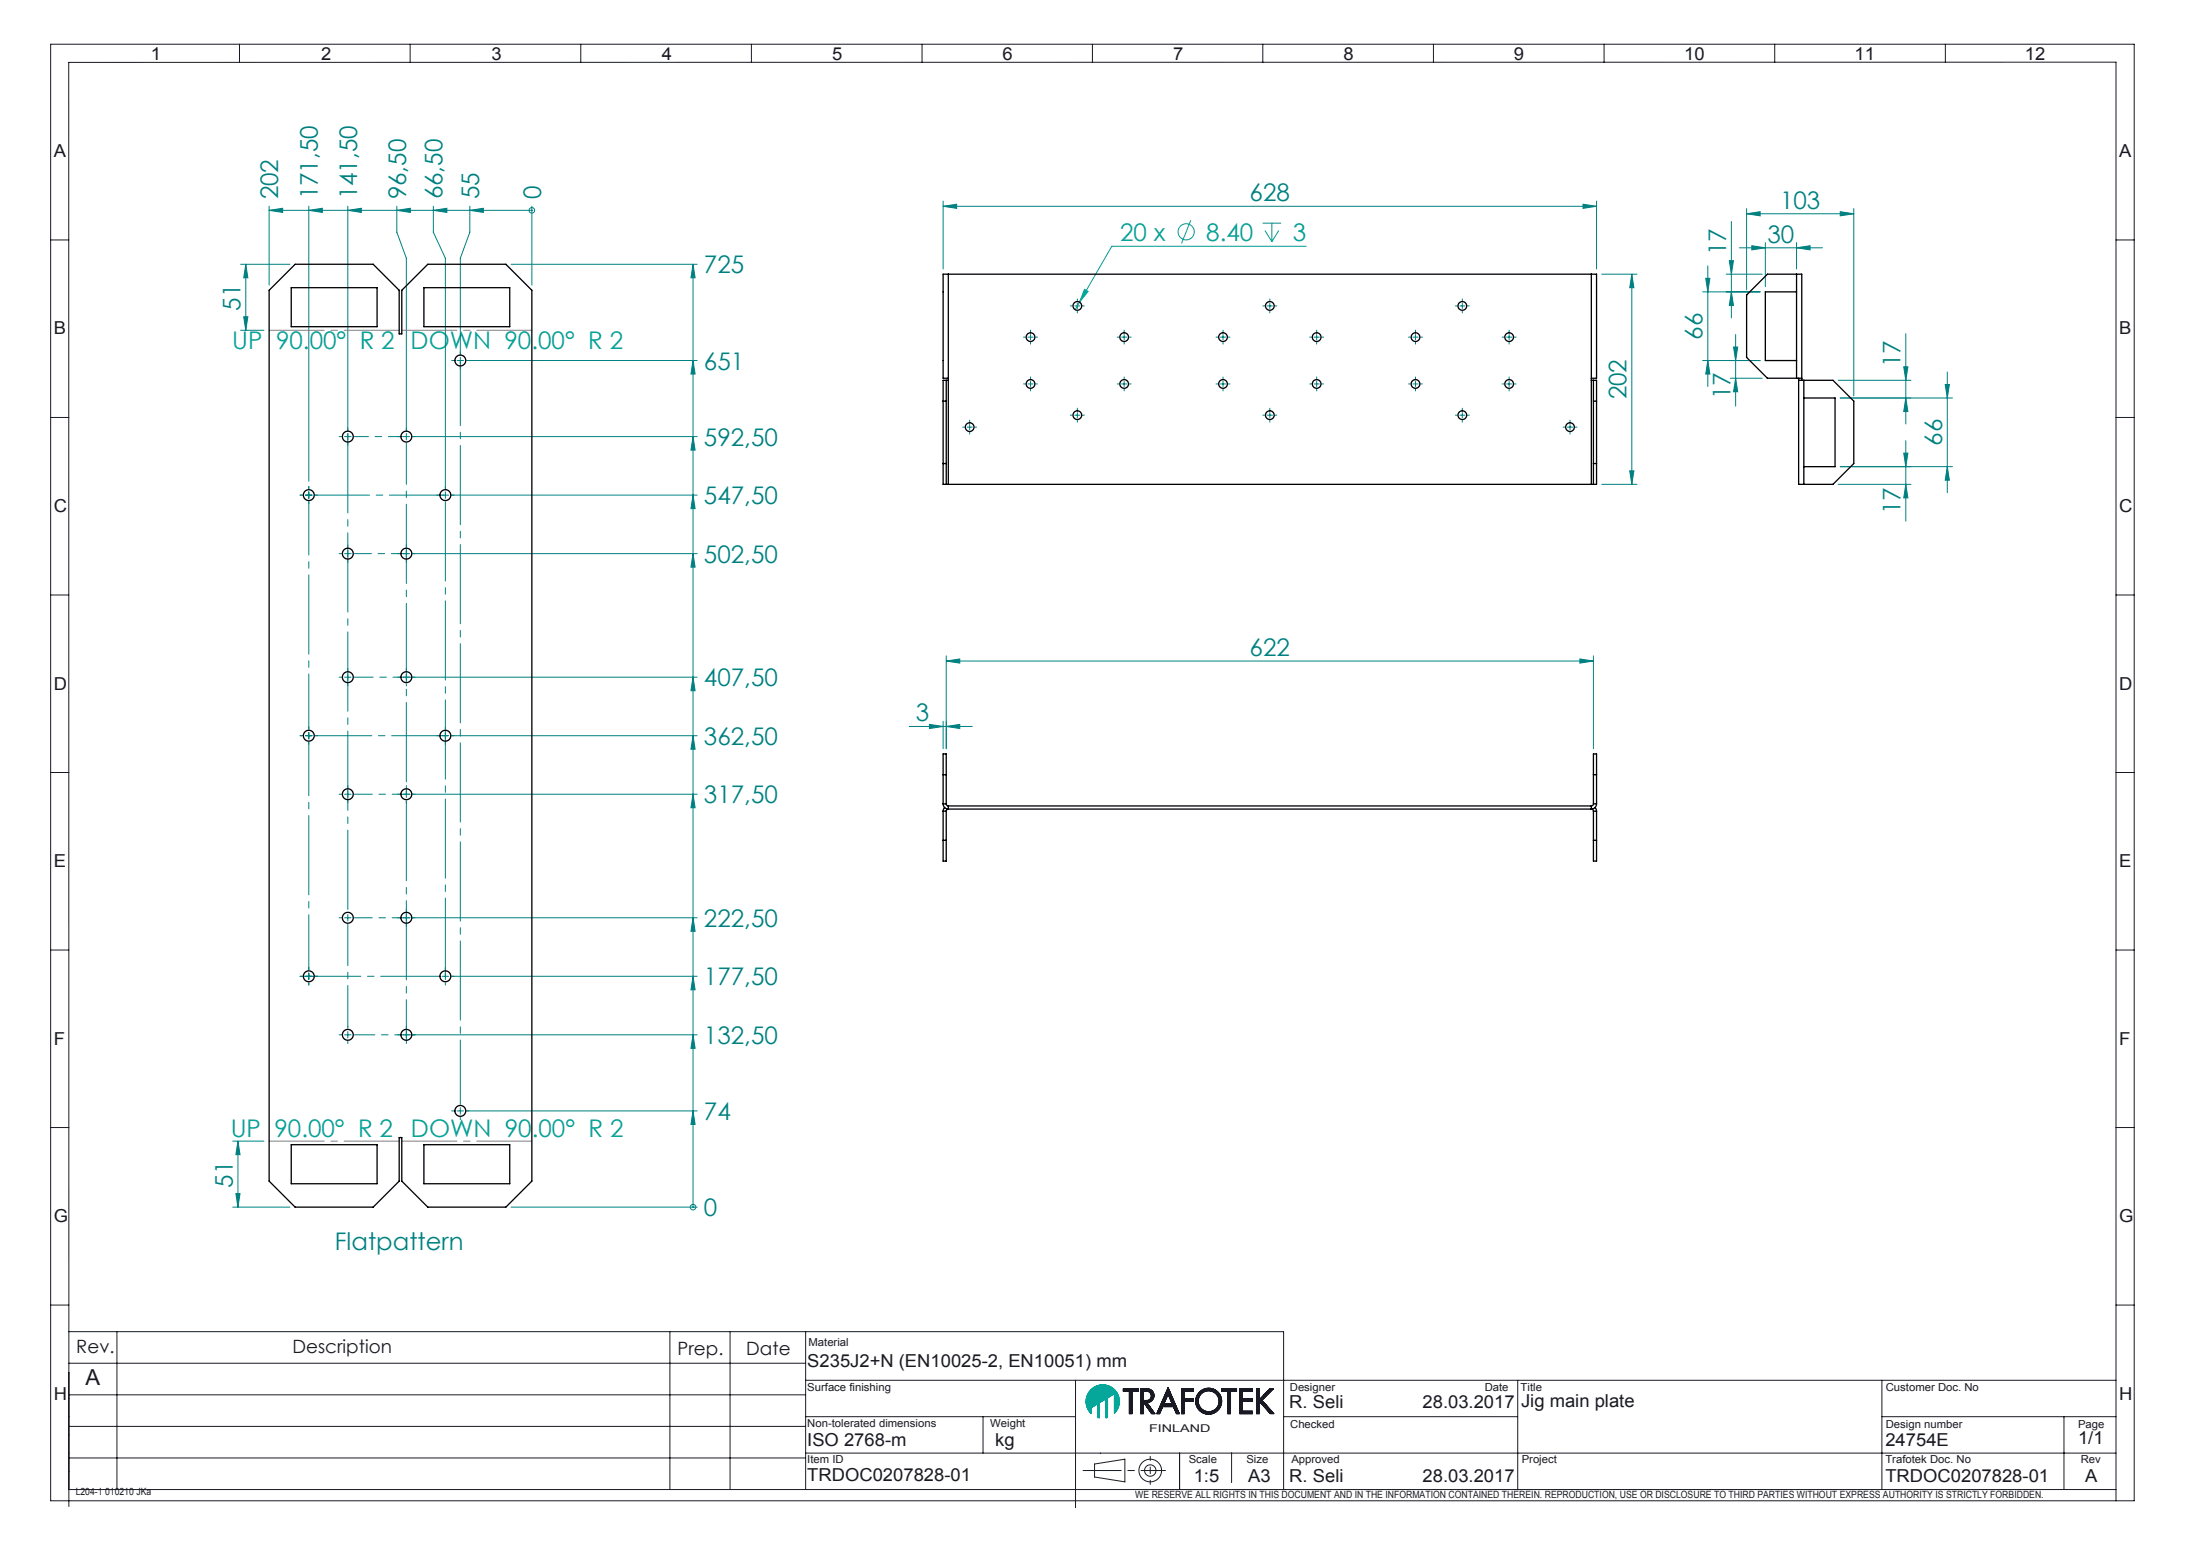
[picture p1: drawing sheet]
<svg xmlns="http://www.w3.org/2000/svg" width="420mm" height="297mm" viewBox="0 0 420 297" stroke-linecap="round" stroke-linejoin="round" font-family="sans-serif">
<defs><g id="words">
<g font-size="4.7" fill="#008080">
<text x="53.5" y="38.3" transform="rotate(-90 53.5 38.3)">202</text>
<text x="61.1" y="38.3" transform="rotate(-90 61.1 38.3)">171,50</text>
<text x="68.6" y="38.3" transform="rotate(-90 68.6 38.3)">141,50</text>
<text x="78" y="38.3" transform="rotate(-90 78 38.3)">96,50</text>
<text x="85.1" y="38.3" transform="rotate(-90 85.1 38.3)">66,50</text>
<text x="92.1" y="38.3" transform="rotate(-90 92.1 38.3)">55</text>
<text x="104" y="38.3" transform="rotate(-90 104 38.3)">0</text>
<text x="240.2" y="38.6">628</text>
<text x="342.2" y="40.1">103</text>
<text x="339.7" y="46.6">30</text>
<text x="135.3" y="52.6">725</text>
<text x="331.8" y="49" transform="rotate(-90 331.8 49)">17</text>
<text x="46.2" y="59.7" transform="rotate(-90 46.2 59.7)">51</text>
<text x="327.3" y="65.3" transform="rotate(-90 327.3 65.3)">66</text>
<text x="135.3" y="71.1">651</text>
<text x="365.3" y="70.6" transform="rotate(-90 365.3 70.6)">17</text>
<text x="312.7" y="76.8" transform="rotate(-90 312.7 76.8)">202</text>
<text x="332.6" y="76.8" transform="rotate(-90 332.6 76.8)">17</text>
<text x="135.3" y="85.7">592,50</text>
<text x="373.3" y="85.7" transform="rotate(-90 373.3 85.7)">66</text>
<text x="135.3" y="96.9">547,50</text>
<text x="365.3" y="98.9" transform="rotate(-90 365.3 98.9)">17</text>
<text x="135.3" y="108.2">502,50</text>
<text x="135.3" y="131.9">407,50</text>
<text x="240.2" y="126.1">622</text>
<text x="135.3" y="143.2">362,50</text>
<text x="176.1" y="138.6">3</text>
<text x="135.3" y="154.4">317,50</text>
<text x="135.3" y="178.2">222,50</text>
<text x="135.3" y="189.4">177,50</text>
<text x="135.3" y="200.7">132,50</text>
<text x="135.3" y="215.3">74</text>
<text x="44.7" y="228.3" transform="rotate(-90 44.7 228.3)">51</text>
<text x="135.3" y="233.8">0</text>
<text x="64.4" y="240.3">Flatpattern</text>
</g>
<g font-size="4.7" fill="#00a599">
<text x="215.3" y="46.3">20 x</text>
<text x="231.9" y="46.3">8.40</text>
<text x="248.5" y="46.3">3</text>
<text x="44.7" y="67.2">UP 90.00° R 2</text>
<text x="78.9" y="67.2">DOWN 90.00° R 2</text>
<text x="44.3" y="218.6">UP 90.00° R 2</text>
<text x="79" y="218.6">DOWN 90.00° R 2</text>
</g>
<text font-size="4.2" fill="#191924" x="16.4" y="266.3">A</text>
<g font-size="3.5" fill="#191924">
<text x="14.7" y="260">Rev.</text>
<text x="56.2" y="260">Description</text>
<text x="130.2" y="260.5">Prep.</text>
<text x="143.5" y="260.5">Date</text>
</g>
<g font-size="3.4" fill="#191924">
<text x="29" y="11.6">1</text>
<text x="61.7" y="11.6">2</text>
<text x="94.5" y="11.6">3</text>
<text x="127.2" y="11.6">4</text>
<text x="160" y="11.6">5</text>
<text x="192.7" y="11.6">6</text>
<text x="225.5" y="11.6">7</text>
<text x="258.2" y="11.6">8</text>
<text x="291" y="11.6">9</text>
<text x="323.7" y="11.6">10</text>
<text x="356.5" y="11.6">11</text>
<text x="389.2" y="11.6">12</text>
<text x="10.4" y="30.2">A</text>
<text x="407.4" y="30.2">A</text>
<text x="10.4" y="64.3">B</text>
<text x="407.4" y="64.3">B</text>
<text x="10.4" y="98.4">C</text>
<text x="407.4" y="98.4">C</text>
<text x="10.4" y="132.6">D</text>
<text x="407.4" y="132.6">D</text>
<text x="10.4" y="166.7">E</text>
<text x="407.4" y="166.7">E</text>
<text x="10.4" y="200.8">F</text>
<text x="407.4" y="200.8">F</text>
<text x="10.4" y="234.9">G</text>
<text x="407.4" y="234.9">G</text>
<text x="155.2" y="262.8">S235J2+N (EN10025-2, EN10051) mm</text>
<text x="10.4" y="269.1">H</text>
<text x="407.4" y="269.1">H</text>
<text x="247.8" y="270.7">R. Seli</text>
<text x="273.4" y="270.7">28.03.2017</text>
<text x="292.4" y="270.4">Jig main plate</text>
<text x="155.2" y="278">ISO 2768-m</text>
<text x="191.3" y="277.9">kg</text>
<text x="362.4" y="278">24754E</text>
<text x="399.4" y="277.5">1/1</text>
<text x="155.2" y="284.7">TRDOC0207828-01</text>
<text x="229.4" y="284.9">1:5</text>
<text x="239.9" y="284.9">A3</text>
<text x="247.8" y="284.9">R. Seli</text>
<text x="273.4" y="284.9">28.03.2017</text>
<text x="362.4" y="284.9">TRDOC0207828-01</text>
<text x="400.8" y="284.9">A</text>
</g>
<g font-size="2.1" fill="#191924">
<text x="155.4" y="258.7">Material</text>
<text x="155.2" y="267.4">Surface finishing</text>
<text x="247.9" y="267.3">Designer</text>
<text x="285.4" y="267.3">Date</text>
<text x="292.3" y="267.3">Title</text>
<text x="362.5" y="267.3">Customer Doc. No</text>
<text x="155.2" y="274.3">Non-tolerated dimensions</text>
<text x="190.3" y="274.3">Weight</text>
<text x="220.9" y="275.2">FINLAND</text>
<text x="248" y="274.4">Checked</text>
<text x="362.5" y="274.4">Design number</text>
<text x="399.4" y="274.4">Page</text>
<text x="155.2" y="281.2">Item ID</text>
<text x="228.5" y="281.2">Scale</text>
<text x="239.6" y="281.2">Size</text>
<text x="248.2" y="281.2">Approved</text>
<text x="292.5" y="281.2">Project</text>
<text x="362.4" y="281.3">Trafotek Doc. No</text>
<text x="400" y="281.3">Rev</text>
</g>
<g font-size="1.9" fill="#191924">
<text x="14.6" y="287.5">L204-1 010210 JKa</text>
<text x="218.2" y="288">WE RESERVE ALL RIGHTS IN THIS DOCUMENT AND IN THE INFORMATION CONTAINED THEREIN. REPRODUCTION, USE OR DISCLOSURE TO THIRD PARTIES WITHOUT EXPRESS AUTHORITY IS STRICTLY FORBIDDEN.</text>
</g>
</g></defs>
<g fill="none" stroke="#00a599" stroke-width=".19">
<path d="M208.5 55.6l.7 .4-1.7 2.1zM228.9 42.3l-1.8 4.5M242.7 42.9h3.6M243.1 44.3l1.4 2.2M244.5 42.9v3.6M245.8 44.3l-1.3 2.2M251.1 47.3h-37.4l-7 12.2M209.7 271.7a3.2 3.2 0 0 1 0-4.5 3.2 3.2 0 0 1 4.5 0 3.2 3.2 0 0 1 0 4.5M209.7 271.7v-1.1l1.3-.7v2.6M209.7 270.7l-.4 .5 .4-.4M209.7 270.8l-.4 .4M209.7 270.9l-.3 .4"/>
<path d="M209.7 271l-.3 .3M209.7 271.1l-.3 .3M209.7 271.2l-.2 .2M209.7 271.3l-.2 .2M209.7 271.4l-.1 .2M209.7 271.5l-.1 .1 .1-.1M209.7 271.6v.1M209.7 271.7h.1M209.8 267.1l-.2 .1M210.1 266.8l-.8 .8M210.3 266.7l-1.1 1.1M210.5 266.6l-1.4 1.3"/>
<path d="M210.6 266.5l-1.6 1.6M210.7 266.4l-1.7 1.8M210.8 270l3.1-3.2-3.3 3.3M210.9 266.4l-2 1.9M211 266.4l-2.1 2M211 272.5l.3 .1M211.1 266.3l-2.2 2.2M211.2 266.3l-2.3 2.3M211.3 266.3l-2.5 2.4M211.3 269.7l-.3 .4M211.3 269.8l-.3 .3M211.3 269.9l-.3 .3"/>
<path d="M211.3 269.9l-.3 .4M211.3 270l-.3 .4M211.3 270.1l-.3 .3M211.3 270.2l-.3 .3M211.3 270.2l-.3 .4M211.3 270.3l-.3 .3M211.3 270.4l-.3 .3M211.3 270.4l-.3 .4M211.3 270.5l-.3 .3M211.3 270.6l-.3 .3M211.3 270.7l-.3 .3M211.3 270.7l-.3 .4"/>
<path d="M211.3 270.8l-.3 .3M211.3 270.9l-.3 .3M211.3 270.9l-.3 .4M211.3 271l-.3 .3M211.3 271.1l-.3 .3M211.3 271.1l-.3 .4M211.3 271.2l-.3 .3M211.3 271.3l-.3 .3M211.3 271.4l-.3 .3M211.3 271.4l-.3 .4M211.3 271.5l-.3 .3M211.3 271.6l-.3 .3"/>
<path d="M211.3 271.6l-.3 .4M211.3 271.7l-.3 .3M211.3 271.8l-.3 .3M211.3 271.8l-.3 .4M211.3 271.9l-.3 .3M211.3 272l-.3 .3M211.3 272.1l-.3 .3M211.3 272.1l-.3 .4M211.3 272.2l-.3 .3M211.3 272.3l-.2 .2M211.3 272.4l-.1 .1M211.3 272.5h-.1"/>
<path d="M211.3 272.5v.1M211.3 266.3l-2.5 2.5M211.4 266.3l-2.6 2.6M211.5 266.2l-2.7 2.8M211.6 266.2l-2.8 2.9M211.7 266.2l-2.9 2.9M211.8 266.2l-3 3M211.8 266.2l-3 3.1M211.9 266.2l-3.1 3.2M212 266.2l-3.2 3.2M212 266.2l-3.2 3.3M212.1 266.2l-3.3 3.4"/>
<path d="M212.2 266.2l-3.4 3.4M212.2 266.2l-3.4 3.5M212.3 266.2l-3.5 3.6M212.3 269.1l1.9-2-2 2.1M212.4 266.2l-3.6 3.6M212.4 266.2l-3.6 3.7M212.5 266.2l-3.7 3.7M212.5 266.3l-3.7 3.7M212.6 266.3l-3.8 3.8M212.7 266.3l-3.9 3.8M212.7 266.3l-3.9 3.9M212.8 266.3l-3.9 3.9"/>
<path d="M212.8 266.3l-3.9 4M212.9 266.3l-4 4M212.9 268.8l-.3 .3M212.9 268.9l-.3 .3M212.9 269l-.3 .3M212.9 269.1l-.3 .3M212.9 269.2l-.3 .3M212.9 269.3l-.3 .3M212.9 269.3l-.3 .4M212.9 269.4l-.3 .3M212.9 269.5l-.3 .3M212.9 269.6l-.3 .3"/>
<path d="M212.9 269.7l-.3 .3M212.9 269.8l-.3 .3M212.9 269.9l-.3 .3M212.9 270l-.3 .3M212.9 270l-.3 .4M212.9 270.1l-.3 .3M212.9 270.2l-.3 .3M212.9 270.3l-.3 .3M212.9 270.4l-.3 .3M212.9 270.5l-.3 .3M212.9 270.6l-.3 .3M212.9 270.7l-.3 .3"/>
<path d="M212.9 270.8l-.3 .3M212.9 270.9l-.3 .3M212.9 271l-.3 .3M212.9 271.1l-.3 .3M212.9 271.2l-.3 .3M212.9 271.3l-.3 .3M212.9 271.4l-.3 .3M212.9 271.5l-.3 .3M212.9 271.6l-.3 .3M212.9 271.7l-.3 .3M212.9 271.8l-.3 .3M212.9 271.9l-.3 .3"/>
<path d="M212.9 272l-.3 .3M212.9 272.1l-.3 .3M212.9 272.2l-.3 .3M212.9 272.3l-.3 .2M212.9 272.4l-.2 .1M212.9 272.4l-.1 .1M212.9 266.4l-4 4M213 266.4l-4.1 4M213 266.4l-4.1 4.1M213.1 266.4l-4.1 4.1M213.1 266.4l-4.1 4.2M213.2 266.5l-4.2 4.1"/>
<path d="M213.2 266.5l-4.2 4.2M213.3 266.5l-4.3 4.2M213.3 266.5l-4.2 4.3M213.4 266.5l-4.3 4.3M213.4 266.6l-4.3 4.3M213.5 266.6l-4.4 4.3M213.5 266.6l-4.3 4.4M213.6 266.6l-4.4 4.4M213.6 266.7l-4.4 4.4M213.7 266.7l-4.5 4.4M213.7 266.7l-3.8 3.9M213.7 266.7l-3.7 3.7"/>
<path d="M213.8 266.8l-3.6 3.5M213.8 266.8l-3.4 3.4M213.9 266.9l-3 3M214 266.9l-3 3M214 267l-3 3M214.1 267l-2.6 2.6M214.1 267l-2.5 2.5M214.1 267.1l-2.3 2.3M214.2 267.1l-2.2 2.2M214.2 267.9l-1.3 .8v3.8l-.3 .1v-3.7l-1.3 .8v2.9M214.2 267.9v3.8M214.3 267.2l-1.8 1.7"/>
<path d="M214.3 267.2l-1.7 1.8M214.3 267.3l-1.7 1.7M214.4 267.3l-1.3 1.3M214.4 267.3l-1.2 1.2M214.4 271.5l-.2 .2M214.4 267.4l-1 1M214.5 267.4l-.9 .9M214.5 267.5l-.7 .7M214.5 267.5l-.6 .6M214.6 267.5l-.5 .5M214.6 267.6l-.4 .4M214.6 271.2l-.4 .4"/>
<path d="M214.7 267.7l-.5 .4M214.7 267.7l-.5 .5M214.7 267.8l-.5 .5M214.7 271l-.5 .5M214.8 267.8l-.6 .6M214.8 267.9l-.6 .6M214.8 270.9l-.6 .6M214.8 268l-.6 .6M214.9 268l-.7 .7M214.9 268.1l-.7 .6M214.9 270.7l-.7 .7M214.9 268.1l-.7 .7"/>
<path d="M214.9 268.2l-.7 .7M214.9 268.2l-.7 .8M214.9 270.6l-.7 .7M215 268.3l-.8 .7M215 268.3l-.8 .8M215 270.5l-.8 .8M215 268.4l-.8 .8M215 270.4l-.8 .8M215 268.5l-.8 .8M215 268.5l-.8 .9M215.1 270.3l-.9 .8M215.1 268.6l-.9 .8"/>
<path d="M215.1 270.2l-.9 .9M215.1 268.6l-.9 .9M215.1 268.7l-.9 .9M215.1 270.1l-.9 .9M215.1 268.8l-.9 .9M215.1 270l-.9 .9M215.1 268.9l-.9 .9M215.1 269.9l-.9 .9M215.1 268.9l-.9 1M215.1 269.8l-.9 1M215.1 269l-.9 .9M215.2 269.1l-1 .9"/>
<path d="M215.2 269.8l-1 .9M215.2 269.1l-1 1M215.2 269.7l-1 .9M215.2 269.2l-1 .9M215.2 269.6l-1 1M215.2 269.3l-1 .9M215.2 269.5l-1 1M215.2 269.3l-1 1M215.2 269.4l-1 1M215.2 269.5l-1 .9"/>
<circle cx="228" cy="44.6" r="1.56"/>
</g>
<g fill="none" stroke="#191924" stroke-width=".19">
<path d="M9.7 8.5h400.5v280h-400.5zM46 8.5v3.5M78.8 8.5v3.5M111.6 8.5v3.5M144.4 8.5v3.5M177.2 8.5v3.5M210 8.5v3.5M242.7 8.5v3.5M275.5 8.5v3.5M308.3 8.5v3.5M341.1 8.5v3.5M373.9 8.5v3.5"/>
<path d="M9.7 46.1h3.5M406.7 46.1h3.5M9.7 80.3h3.5M406.7 80.3h3.5M9.7 114.4h3.5M406.7 114.4h3.5M9.7 148.5h3.5M406.7 148.5h3.5M9.7 182.6h3.5M406.7 182.6h3.5M9.7 216.8h3.5M406.7 216.8h3.5"/>
<path d="M9.7 250.9h3.5M13.2 256h233.5v30.3M22.5 256v30.3M128.8 256v30.3M140.3 256v30.3M154.9 256v30.3M406.7 250.9h3.5M13.2 274.2h141.7M13.2 268.1h141.7M13.2 262.1h141.7M154.9 265.3h251.8M154.9 279.3h251.8"/>
<path d="M154.9 272.3h51.8M189 272.3v7M206.7 265.3v24.5M215.9 267.4h1.2M215.9 267.4v-.4h2.9v.4M216 267h-.1M216.1 267l-.2 .1M216.1 267l-.2 .2M216.2 267l-.3 .2M216.3 267l-.4 .3M216.3 267l-.4 .4M216.4 267l-.5 .4"/>
<path d="M216.5 267l-.5 .4M216.5 267l-.4 .4M216.6 267l-.5 .4M216.7 267l-.5 .4M216.8 267l-.5 .4M216.9 267l-.5 .4M217 267l-.5 .4M217 267l-.4 .4M217.1 271.8h.5M217.1 267.4v4.4M217.1 267l-.5 .4M217.2 267l-.5 .4"/>
<path d="M217.2 267l-.4 .4M217.3 267l-.5 .4M217.4 267l-.5 .4M217.5 267l-.5 .4M217.6 267l-.5 .5M217.6 267.5l-.5 .5M217.6 267.6l-.5 .5M217.6 267.7l-.5 .5M217.6 267.7l-.5 .6M217.6 267.8l-.5 .5M217.6 267.9l-.5 .5M217.6 267.9l-.5 .6"/>
<path d="M217.6 268l-.5 .5M217.6 268.1l-.5 .5M217.6 268.1l-.5 .6M217.6 268.2l-.5 .5M217.6 268.3l-.5 .5M217.6 268.4l-.5 .5M217.6 268.4l-.5 .6M217.6 268.5l-.5 .5M217.6 268.6l-.5 .5M217.6 268.6l-.5 .6M217.6 268.7l-.5 .5M217.6 268.8l-.5 .5"/>
<path d="M217.6 268.9l-.5 .5M217.6 269l-.5 .5M217.6 269.1l-.5 .5M217.6 269.1l-.5 .6M217.6 269.2l-.5 .5M217.6 269.3l-.5 .5M217.6 269.3l-.5 .6M217.6 269.4l-.5 .5M217.6 269.5l-.5 .5M217.6 269.6l-.5 .5M217.6 269.7l-.5 .5M217.6 269.8l-.5 .5"/>
<path d="M217.6 269.8l-.5 .6M217.6 269.9l-.5 .5M217.6 270l-.5 .5M217.6 270l-.5 .6M217.6 270.1l-.5 .5M217.6 270.2l-.5 .5M217.6 270.3l-.5 .5M217.6 270.4l-.5 .5M217.6 270.5l-.5 .5M217.6 270.5l-.5 .6M217.6 270.6l-.5 .5M217.6 270.7l-.5 .5"/>
<path d="M217.6 270.7l-.5 .6M217.6 270.8l-.5 .5M217.6 270.9l-.5 .5M217.6 271l-.5 .5M217.6 271l-.5 .6M217.6 271.1l-.5 .5M217.6 271.2l-.5 .5M217.6 271.2l-.5 .6M217.6 271.3l-.5 .5M217.6 271.4l-.4 .4M217.6 271.4l-.3 .4M217.6 271.5l-.2 .3"/>
<path d="M217.6 271.6l-.2 .2M217.6 271.7l-.1 .1M217.6 271.7v.1M217.7 267l-.6 .6M217.8 267l-.7 .7M217.9 267l-.8 .8M218 267l-.9 .9M218.1 267l-1 1M218.2 267l-.5 .4M218.3 267l-.5 .4M218.4 267l-.5 .4M218.4 267l-.4 .4"/>
<path d="M218.5 267l-.5 .4M218.6 267l-.5 .4M218.6 267l-.4 .4M218.7 267l-.5 .4M218.8 267.4h-1.2v4.4M218.8 267l-.5 .4M218.8 267.1l-.4 .3M218.8 267.2l-.3 .2M218.8 267.3l-.2 .1M218.8 267.3l-.1 .1M218.8 267.4h-.1M219.3 267h1.2"/>
<path d="M219.3 267v4.8M219.3 267h.1M219.4 267l-.1 .1M219.5 267l-.2 .2M219.6 267l-.3 .3M219.7 267l-.4 .4M219.8 267l-.5 .5M219.8 267.4h.7a.89 .89 0 0 1 .8 .9 .89 .89 0 0 1-.8 .9h-.7zM219.8 267.5l-.5 .5M219.8 267.6l-.5 .5M219.8 267.7l-.5 .5M219.8 267.8l-.5 .5"/>
<path d="M219.8 267.9l-.5 .5M219.8 267.9l-.5 .6M219.8 268l-.5 .5M219.8 268.1l-.5 .5M219.8 268.1l-.5 .6M219.8 268.2l-.5 .5M219.8 268.3l-.5 .5M219.8 268.4l-.5 .5M219.8 268.5l-.5 .5M219.8 268.6l-.5 .5M219.8 268.6l-.5 .6M219.8 268.7l-.5 .5"/>
<path d="M219.8 268.8l-.5 .5M219.8 268.8l-.5 .6M219.8 268.9l-.5 .5M219.8 269l-.5 .5M219.8 269.1l-.5 .5M219.8 269.2l-.5 .5M219.8 269.8l-.5 .5M219.8 269.8l-.5 .6M219.8 269.9l-.5 .5M219.8 270l-.5 .5M219.8 270l-.5 .6M219.8 270.1l-.5 .5"/>
<path d="M219.8 270.2l-.5 .5M219.8 270.2l-.5 .6M219.8 270.3l-.5 .5M219.8 270.4l-.5 .5M219.8 270.5l-.5 .5M219.8 270.5l-.5 .6M219.8 270.6l-.5 .5M219.8 270.7l-.5 .5M219.8 270.7l-.5 .6M219.8 270.8l-.5 .5M219.8 270.9l-.5 .5M219.8 271l-.5 .5"/>
<path d="M219.8 271.1l-.5 .5M219.8 271.2l-.5 .5M219.8 271.2l-.5 .6M219.8 271.3l-.5 .5M219.8 271.4l-.4 .4M219.8 271.4l-.3 .4M219.8 271.5l-.3 .3M219.8 271.6l-.2 .2M219.8 271.7l-.1 .1M219.8 269.2l-.5 .6M219.9 269.7h-.1v2.1h-.5M219.9 269.7l1.5 2.1h.6"/>
<path d="M219.9 269.2l-.6 .7M219.9 267l-.6 .6M220 269.2l-.7 .7M220 267l-.7 .7M220.1 269.2l-.8 .8M220.1 267l-.8 .8M220.1 269.2l-.8 .9M220.2 269.2l-.9 .9M220.2 267l-.9 .9M220.2 270.1l.4-.3-.4 .3M220.3 269.2l-1 1M220.3 267l-1 1"/>
<path d="M220.3 269.2l-.4 .5M220.3 267l-.4 .4M220.4 269.2l-.5 .5M220.4 267l-.5 .4M220.5 269.2l-.6 .5M220.5 267l-.5 .4M220.5 269.7l-.4 .3M220.5 267a1.33 1.33 0 0 1 1.3 1.3 1.33 1.33 0 0 1-1.3 1.3l1.5 2.2M220.5 269.7l-.3 .4M220.5 267l-.4 .4M220.5 269.2l-.5 .6M220.6 270.6l.3-.3-.3 .4"/>
<path d="M220.6 267l-.5 .4M220.6 269.8l-.3 .4 .3-.3M220.6 269.2l-.6 .6M220.7 269.9l-.4 .4M220.7 267l-.5 .4M220.7 270l-.3 .3M220.7 270l-.3 .4M220.7 267l-.4 .4M220.7 269.1l-.7 .8M220.8 270l-.4 .4M220.8 270.9l.3-.3-.3 .4M220.8 270.1l-.4 .3"/>
<path d="M220.8 267l-.5 .4M220.8 270.1l-.3 .4 .3-.3M220.8 267l-.4 .4M220.9 270.2l-.4 .4M220.9 269.1l-.8 .8M220.9 267l-.4 .4M220.9 270.2l-.3 .4M221 267l-.5 .5M221 271.2l.3-.4-.3 .4M221 270.4l-.4 .3M221 267.1l-.4 .4M221 270.4l-.3 .4"/>
<path d="M221.1 270.5l-.4 .3M221.1 267.1l-.4 .4M221.1 270.5l-.4 .4M221.1 270.5l-.3 .4M221.1 267.1l-.3 .4M221.2 271.5l.3-.4-.3 .4M221.2 267.2l-.4 .3M221.2 270.7l-.4 .3M221.2 270.7l-.3 .4M221.2 267.2l-.3 .4M221.3 270.7l-.4 .4M221.3 267.2l-.4 .4"/>
<path d="M221.3 270.8l-.4 .3M221.4 267.3l-.4 .4M221.4 270.9l-.4 .4M221.4 267.3l-.3 .4M221.4 271l-.3 .3M221.5 271l-.4 .4M221.5 267.4l-.4 .4M221.5 271.1l-.4 .3M221.5 267.4l-.4 .4 .5-.3M221.5 269.1l-.2 .2M221.6 271.2l-.4 .4M221.6 267.5l-.4 .4"/>
<path d="M221.6 267.6l-.4 .4M221.6 271.3l-.3 .3 .4-.3M221.7 267.7l-.4 .4M221.7 268.9l-.6 .6M221.7 271.4l-.4 .3M221.7 267.8l-.4 .4M221.7 271.4l-.3 .4M221.7 268.8l-.7 .7M221.7 267.8l-.4 .5M221.8 271.4l-.4 .4M221.8 267.9l-.5 .4M221.8 267.9l-.5 .5"/>
<path d="M221.8 268.7l-.9 .9M221.8 271.8l.1-.2-.1 .2M221.8 271.5l-.3 .3M221.8 268l-.5 .5M221.8 268.6l-1 1M221.8 268l-.5 .6M221.8 268.1l-.6 .6M221.8 271.5l-.2 .3M221.8 268.5l-1.1 1.1M221.8 268.1l-.7 .7M221.8 268.4l-1.2 1.2M221.8 268.2l-1.7 1.7"/>
<path d="M221.8 268.3l-1.2 1.3M221.8 268.3l-1.7 1.7M221.8 271.6l-.2 .2M221.9 271.6l-.2 .2M222 271.7l-.1 .1M222 271.8h.1M222.3 271.8h.6M222.3 271.8l2.2-5.1 2.2 5.1M222.9 271.8l.6-1.4h2.1l.5 1.4M222.9 271.7v.1M223 271.6l-.2 .2M223 271.5l-.2 .3"/>
<path d="M223.1 271.4l-.4 .4M223.1 271.3l-.5 .5M223.2 271.1l-.7 .7M223.2 271l-.7 .8M223.3 270.9l-.9 .9M223.3 270.8l-.9 1M223.4 270.6l-1 1M223.5 270.5l-1 1M223.7 269.9l-1 1M223.8 269.8l-1 1M223.8 269.9l-1.1 1.1M223.8 269.6l-1 1"/>
<path d="M223.9 269.9l-1.3 1.2M223.9 269.5l-1 1M223.9 269.4l-1 1M223.9 269.9l-1.3 1.4M224 269.3l-1 1M224 269.9l-1.5 1.5M224 269.1l-.9 1M224.1 269.9l-.5 .5M224.1 269l-1 1M224.2 269.9l-.6 .5M224.2 268.9l-1 1M224.2 268.8l-1 1"/>
<path d="M224.2 269.9l-.5 .5M224.3 268.6l-1 1M224.3 269.9l-.5 .5M224.3 268.5l-1 1M224.4 269.9l-.6 .5M224.4 268.4l-1 1M224.4 268.3l-1 1M224.4 269.9l-.5 .5M224.5 268.2l-1 .9M224.5 269.9l-.5 .5M224.5 268l.8 1.9h-1.6zM224.5 266.8h.1"/>
<path d="M224.6 266.8l-.1 .1M224.6 269.9l-.6 .5M224.6 266.9l-.2 .1M224.6 266.9l-.3 .3M224.6 267l-.3 .3M224.6 269.9l-.5 .5M224.6 267l-.4 .4M224.7 267l-.5 .5M224.7 267.1l-.6 .6M224.7 267.1l-.6 .7M224.7 269.9l-.5 .5M224.7 267.2l-.7 .7"/>
<path d="M224.8 267.2l-.8 .8M224.8 267.3l-.9 .9M224.8 269.9l-.5 .5M224.8 267.3l-.9 1M224.8 267.4l-1 1M224.8 267.4l-1 1.1M224.9 269.9l-.6 .5M224.9 267.5l-1.2 1.1M224.9 267.5l-1.3 1.3M224.9 267.6l-1.3 1.3M224.9 267.6l-1.4 1.4M224.9 269.9l-.5 .5"/>
<path d="M224.9 267.7l-.3 .4M225 267.7l-.4 .4M225 267.8l-.4 .4M225 269.9l-.5 .5M225 267.9l-.4 .4M225 267.9l-.3 .4M225.1 269.9l-.6 .5M225.1 268l-.4 .4M225.1 268.1l-.4 .4M225.1 269.9l-.5 .5M225.2 268.2l-.4 .4M225.2 268.3l-.4 .4"/>
<path d="M225.2 269.9l-.5 .5M225.2 268.4l-.4 .4M225.3 268.4l-.4 .4M225.3 269.9l-.6 .5M225.3 268.5l-.4 .4M225.3 268.6l-.4 .4M225.3 268.6l-.3 .4M225.4 268.7l-.4 .4M225.4 268.8l-.4 .4M225.4 268.9l-.3 .4M225.5 268.9l-.4 .4M225.5 269l-.4 .4"/>
<path d="M225.5 269.1l-.4 .4M225.6 269.1l-.4 .4M225.6 269.2l-.4 .3M225.6 269.2l-.4 .4M225.6 269.3l-.4 .3M225.6 269.3l-.4 .4M225.7 269.4l-.4 .3M225.7 269.4l-.4 .4M225.7 269.5l-.4 .3M225.7 269.5l-.9 .9M225.7 269.6l-.8 .8M225.8 269.6l-.8 .8"/>
<path d="M225.8 269.7l-.8 .7M225.8 269.7l-.7 .7M225.8 269.7l-.6 .7M225.8 269.8l-.6 .6M225.9 269.8l-.6 .6M225.9 269.9l-.5 .5M225.9 270l-.4 .4M226 270l-.4 .4M226 270.1l-.4 .4M226 270.2l-.4 .4M226.1 270.3l-.4 .4M226.1 270.4l-.4 .4"/>
<path d="M226.1 271.8h.6M226.1 270.5l-.3 .4M226.2 270.5l-.4 .4M226.2 270.6l-.4 .4M226.2 270.7l-.4 .4M226.2 270.7l-.3 .4M226.3 270.8l-.4 .4M226.3 270.9l-.4 .4M226.4 271l-.4 .4M226.4 271.1l-.4 .4M226.4 271.2l-.4 .4M226.5 271.2l-.4 .4"/>
<path d="M226.5 271.3l-.4 .4M226.5 271.4l-.4 .4M226.5 271.4l-.3 .4M226.6 271.5l-.3 .3M226.6 271.6l-.2 .2M226.6 271.6l-.1 .2M226.6 271.7l-.1 .1M226.7 271.7l-.1 .1M226.7 271.8h.1M226.7 279.3v7M227.1 271.8h.5M227.1 267h.1"/>
<path d="M227.2 267l-.1 .1M227.3 267l-.2 .1M227.4 267l-.3 .2M227.4 267l-.3 .3M227.5 267l-.4 .3M227.6 267l-.5 .4M227.6 268.9h1.8M227.6 267.5l-.5 .5M227.6 267.6l-.5 .5M227.6 267.7l-.5 .5M227.6 267.7l-.5 .6M227.6 267.8l-.5 .5"/>
<path d="M227.6 267.9l-.5 .5M227.6 267.9l-.5 .6M227.6 268l-.5 .5M227.6 268.1l-.5 .5M227.6 268.2l-.5 .5M227.6 268.2l-.5 .6M227.6 268.3l-.5 .5M227.6 268.4l-.5 .5M227.6 268.4l-.5 .6M227.6 268.5l-.5 .5M227.6 268.6l-.5 .5M227.6 268.6l-.5 .6"/>
<path d="M227.6 268.7l-.5 .5M227.6 268.8l-.5 .5M227.6 268.9l-.5 .5M227.6 269.5l-.5 .5M227.6 269.6l-.5 .5M227.6 269.6l-.5 .6M227.6 269.7l-.5 .5M227.6 269.8l-.5 .5M227.6 269.8l-.5 .6M227.6 269.9l-.5 .5M227.6 270l-.5 .5M227.6 270l-.5 .6"/>
<path d="M227.6 270.1l-.5 .5M227.6 270.2l-.5 .5M227.6 270.3l-.5 .5M227.6 270.3l-.5 .6M227.6 270.4l-.5 .5M227.6 270.5l-.5 .5M227.6 270.5l-.5 .6M227.6 270.6l-.5 .5M227.6 270.7l-.5 .5M227.6 270.8l-.5 .5M227.6 270.9l-.5 .5M227.6 271l-.5 .5"/>
<path d="M227.6 271l-.5 .6M227.6 271.1l-.5 .5M227.6 271.2l-.5 .5M227.6 271.2l-.5 .6M227.6 271.3l-.4 .5M227.6 271.4l-.4 .4M227.6 271.5l-.3 .3M227.6 271.5l-.2 .3M227.6 271.6l-.1 .2M227.6 271.7l-.1 .1M227.6 271.7v.1M227.6 267l-.5 .5"/>
<path d="M227.6 268.9l-.5 .6M227.7 267l-.6 .6M227.7 268.9l-.6 .6M227.8 267l-.7 .6M227.8 268.9l-.7 .7M227.8 267l-.7 .7M227.9 268.9l-.8 .8M227.9 267l-.8 .8M228 267l-.9 .8M228 268.9l-.9 .9M228.1 267l-1 .9M228.1 268.9l-1 1"/>
<path d="M228.1 267l-1 1M228.2 267l-.5 .4M228.2 268.9l-.5 .5M228.3 267l-.5 .4M228.3 268.9l-.5 .5M228.4 268.9l-.5 .5M228.4 267l-.5 .4M228.5 267l-.5 .4M228.5 268.9l-.5 .5M228.5 267l-.4 .4M228.6 268.9l-.5 .5M228.6 267l-.5 .4"/>
<path d="M228.7 267l-.5 .4M228.7 268.9l-.5 .5M228.8 267l-.5 .4M228.8 268.9l-.5 .5M228.8 268.9l-.4 .5M228.9 267l-.5 .4M228.9 268.9l-.5 .5M229 267l-.5 .4M229 268.9l-.5 .5M229.1 268.9l-.5 .5M229.1 267l-.5 .4M229.2 267l-.5 .4"/>
<path d="M229.2 268.9l-.5 .5M229.2 267l-.4 .4M229.3 268.9l-.5 .5M229.3 267l-.5 .4M229.4 267l-.5 .4M229.4 267.4h-1.8v1.5M229.4 267.4v-.4h-2.3v4.8M229.4 268.9v.5h-1.8v2.4M229.4 267l-.4 .4M229.4 267.1l-.4 .3M229.4 267.2l-.3 .2M229.4 267.2l-.2 .2"/>
<path d="M229.4 267.3l-.1 .1M229.4 267.4h-.1M229.4 267.4h.1M229.4 268.9l-.5 .5M229.4 269.1l-.3 .3M229.4 269l-.4 .4M229.4 269.2l-.2 .2M229.4 269.3l-.1 .1M230.3 269.4l-.4 .4M230.3 269.3l-.4 .5M230.3 269.5l-.4 .4M230.3 269.2l-.5 .5"/>
<path d="M230.3 269.5l-.4 .5M230.3 269.6l-.4 .4M230.3 269.1l-.5 .5M230.4 269.6l-.5 .5M230.4 269.7l-.5 .4M230.4 269l-.6 .5M230.4 269.8l-.4 .4M230.4 268.9l-.6 .6M230.4 269.9l-.4 .4M230.4 268.8l-.6 .6M230.4 270l-.4 .4M230.4 268.7l-.6 .6"/>
<path d="M230.4 270l-.3 .4M230.5 270.1l-.4 .4M230.5 268.6l-.7 .7M230.5 270.2l-.4 .4M230.5 270.2l-.3 .4M230.5 268.5l-.7 .7M230.6 270.3l-.4 .4M230.6 270.4l-.4 .3M230.6 268.3l-.8 .8M230.6 270.4l-.3 .4M230.7 270.5l-.4 .3M230.7 270.5l-.4 .4"/>
<path d="M230.7 270.5l-.3 .4M230.7 270.6l-.3 .3M230.8 270.6l-.4 .4M230.8 267.4l-.5 .4M230.8 268.1l-1 .9M230.8 270.7l-.4 .3M230.8 270.7l-.3 .4M230.9 271.4l.3-.4-.3 .4M230.9 270.7l-.4 .4M230.9 270.8l-.4 .3M230.9 270.8l-.3 .4M231 270.8l-.4 .4"/>
<path d="M231 270.9l-.3 .3M231 267.2l-.8 .9M231.1 270.9l-.4 .4M231.1 271l-.3 .3M231.2 271l-.4 .4M231.2 267.1l-1.1 1.1M231.3 271.1l-.4 .3M231.3 267.1l-1.3 1.2M231.3 271.1l-.3 .4M231.4 271.1l-.4 .4M231.4 267l-1.4 1.5M231.4 271.2l-.3 .3"/>
<path d="M231.5 271.2l-.4 .4M231.5 271.2l-.3 .4M231.5 267l-1.6 1.6M231.6 271.2l-.4 .4M231.6 266.9l-1.7 1.8M231.7 271.3l-.4 .3M231.7 266.9l-1.8 1.9M231.7 271.3l-.4 .4M231.8 271.3l-.4 .4M231.8 266.9l-1.9 2M231.9 271.3l-.5 .4M231.9 271.3l-.4 .4"/>
<path d="M231.9 266.9l-2 2M232 271.3l-.5 .4M232 266.9l-1 .9M232 271.3l-.4 .5M232.1 266.9l-.8 .8M232.1 271.3l-.4 .5M232.2 271.4l-.5 .4M232.2 266.9l-.8 .7M232.2 271.4l-.4 .4M232.2 266.9l-.6 .6M232.3 271.4l-.5 .4M232.3 266.9l-.6 .6"/>
<path d="M232.4 271.4l-.5 .4M232.4 266.9l-.6 .5M232.4 266.9l-.5 .5M232.5 271.4l-.5 .4M232.5 266.9l-.5 .5M232.6 266.9l-.5 .5M232.6 271.3l-.5 .6M232.7 271.3l-.6 .6M232.7 266.9l-.5 .5M232.7 271.3l-.5 .6M232.8 266.9l-.5 .5M232.8 266.9l-.4 .5"/>
<path d="M232.8 271.3l-.5 .6M232.9 266.9l-.5 .5M232.9 266.9l-.4 .5M232.9 271.3l-.6 .6M233 266.9l-.4 .5M233 267l-.4 .4M233 271.2l-.6 .7M233.1 267l-.4 .4M233.2 271.2l-.7 .7M233.2 267l-.4 .4M233.3 267l-.4 .4M233.3 271.1l-.7 .8"/>
<path d="M233.3 267.1l-.3 .4M233.4 267.1l-.4 .4M233.4 267.1l-.3 .4M233.5 267.1l-.4 .4M233.5 271l-.9 .9M233.5 267.2l-.3 .3M233.5 267.8l.4-.4-.3 .4M233.6 267.2l-.4 .4M233.7 267.2l-.4 .4M233.7 267.9l.4-.4-.4 .4M233.7 267.3l-.4 .3M233.8 267.3l-.4 .4"/>
<path d="M233.8 267.3l-.4 .4 .4-.3M233.8 268.1l.4-.4-.3 .4M233.9 267.4l-.4 .3M234 267.5l-.4 .3 .4-.3M234 268.3l.4-.4-.4 .4M234.1 267.6l-.3 .4 .4-.3M234.3 267.8l-.4 .3M234.3 267.8l-.4 .4M234.3 267.8l-.3 .4M234.4 270.8l-.6 .6M234.4 268l-.4 .3M234.4 268l-.3 .4"/>
<path d="M234.5 268.1l-.4 .3M234.5 268.1l-.4 .4M234.5 270.6l-.9 .9M234.5 268.2l-.3 .4M234.6 268.2l-.4 .4M234.6 270.5l-1.2 1.1M234.6 268.3l-.4 .4M234.6 268.4l-.4 .4M234.6 270.3l-1.3 1.4M234.7 268.4l-.4 .4M234.7 268.5l-.4 .4M234.7 270.2l-1.5 1.5"/>
<path d="M234.7 268.6l-.4 .4M234.7 270.1l-1.6 1.7M234.7 268.6l-.4 .5M234.7 268.7l-.4 .4M234.8 270l-1.8 1.8M234.8 268.7l-.5 .5M234.8 268.8l-.5 .4M234.8 269.9l-1.9 1.9M234.8 268.9l-.5 .4M234.8 269.8l-2 2M234.8 268.9l-.5 .5M234.8 269l-.5 .5"/>
<path d="M234.8 269.7l-2.1 2.1M234.8 269.7l-.9 .8M234.8 269.1l-.5 .5M234.8 269.6l-.7 .7M234.8 269.2l-.5 .5M234.8 269.5l-.7 .7M234.8 269.2l-.5 .6M234.8 269.4l-.6 .7M234.8 269.3l-.5 .6M234.8 269.4l-.6 .6M234.8 267.4h1.2M234.8 267h2.9"/>
<path d="M234.8 267v.4M234.9 267h-.1M235 267l-.2 .1M235.1 267l-.3 .2M235.1 267l-.3 .3M235.2 267l-.4 .3M235.3 267l-.5 .4M235.4 267l-.5 .4M235.5 267l-.5 .4M235.6 267l-.5 .4M235.7 267l-.5 .4M235.8 267l-.5 .4"/>
<path d="M235.8 267l-.4 .4M235.9 267l-.5 .4M236 267l-.5 .4M236 271.8h.5M236 267.4v4.4M236.1 267l-.5 .4M236.2 267l-.5 .4M236.3 267l-.5 .4M236.4 267l-.5 .4M236.5 267l-.5 .4M236.5 267.5l-.5 .6M236.5 267.6l-.5 .5"/>
<path d="M236.5 267.7l-.5 .5M236.5 267.7l-.5 .6M236.5 267.8l-.5 .5M236.5 267.9l-.5 .5M236.5 268l-.5 .5M236.5 268l-.5 .6M236.5 268.1l-.5 .5M236.5 268.2l-.5 .5M236.5 268.2l-.5 .6M236.5 268.3l-.5 .5M236.5 268.4l-.5 .5M236.5 268.4l-.5 .6"/>
<path d="M236.5 268.5l-.5 .5M236.5 268.6l-.5 .5M236.5 268.7l-.5 .5M236.5 268.7l-.5 .6M236.5 268.8l-.5 .5M236.5 268.9l-.5 .5M236.5 268.9l-.5 .6M236.5 269l-.5 .5M236.5 269.1l-.5 .5M236.5 269.1l-.5 .6M236.5 269.2l-.5 .5M236.5 269.3l-.5 .5"/>
<path d="M236.5 269.4l-.5 .5M236.5 269.4l-.5 .6M236.5 269.5l-.5 .5M236.5 269.6l-.5 .5M236.5 269.6l-.5 .6M236.5 269.7l-.5 .5M236.5 269.8l-.5 .5M236.5 269.9l-.5 .5M236.5 270l-.5 .5M236.5 270.1l-.5 .5M236.5 270.1l-.5 .6M236.5 270.2l-.5 .5"/>
<path d="M236.5 270.3l-.5 .5M236.5 270.3l-.5 .6M236.5 270.4l-.5 .5M236.5 270.5l-.5 .5M236.5 270.6l-.5 .5M236.5 270.7l-.5 .5M236.5 270.8l-.5 .5M236.5 270.8l-.5 .6M236.5 270.9l-.5 .5M236.5 271l-.5 .5M236.5 271l-.5 .6M236.5 271.1l-.5 .5"/>
<path d="M236.5 271.2l-.5 .5M236.5 271.3l-.5 .5M236.5 271.3l-.4 .5M236.5 271.4l-.3 .4M236.5 271.5l-.3 .3M236.5 271.5l-.2 .3M236.5 271.6l-.1 .2M236.5 271.7l-.1 .1M236.5 271.7v.1M236.5 267l-.5 .5M236.6 267l-.6 .6M236.7 267l-.7 .6"/>
<path d="M236.7 279.3v5.7M236.8 267l-.8 .7M236.8 267l-.8 .8M236.9 267l-.9 .9M237 267l-1 .9M237 267l-1 1M237.1 267l-.5 .4M237.2 267l-.5 .4M237.2 267l-.4 .4M237.3 267l-.5 .4M237.4 267l-.5 .4M237.5 267l-.5 .4"/>
<path d="M237.6 267l-.5 .4M237.7 267l-.5 .4M237.7 267.4h-1.2v4.4M237.7 267v.4M237.7 267l-.4 .4M237.7 267.1l-.4 .3M237.7 267.1l-.3 .3M237.7 267.2l-.2 .2M237.7 267.3l-.2 .1M237.7 267.3l-.1 .1M237.7 267.4h.1M238.3 271.8h2.4"/>
<path d="M238.3 267h2.4v.4h-1.9v1.5M238.3 267v4.8M238.3 267h.1M238.4 267h-.1M238.4 267l-.1 .1M238.5 267l-.2 .2M238.6 267l-.3 .2M238.6 267l-.3 .3M238.7 267l-.4 .4M238.8 267l-.5 .5M238.8 268.9h1.9M238.8 271.3h1.9v.5"/>
<path d="M238.8 267.5l-.5 .5M238.8 267.6l-.5 .5M238.8 267.6l-.5 .6M238.8 267.7l-.5 .5M238.8 267.8l-.5 .5M238.8 267.8l-.5 .6M238.8 267.9l-.5 .5M238.8 268l-.5 .5M238.8 268.1l-.5 .5M238.8 268.2l-.5 .5M238.8 268.3l-.5 .5M238.8 268.3l-.5 .6"/>
<path d="M238.8 268.4l-.5 .5M238.8 268.5l-.5 .5M238.8 268.5l-.5 .6M238.8 268.6l-.5 .5M238.8 268.7l-.5 .5M238.8 268.8l-.5 .5M238.8 268.9l-.5 .5M238.8 269.5l-.5 .5M238.8 269.6l-.5 .5M238.8 269.7l-.5 .5M238.8 269.7l-.5 .6M238.8 269.8l-.5 .5"/>
<path d="M238.8 269.9l-.5 .5M238.8 269.9l-.5 .6M238.8 270l-.5 .5M238.8 270.1l-.5 .5M238.8 270.2l-.5 .5M238.8 270.3l-.5 .5M238.8 270.4l-.5 .5M238.8 270.4l-.5 .6M238.8 270.5l-.5 .5M238.8 270.6l-.5 .5M238.8 270.6l-.5 .6M238.8 270.7l-.5 .5"/>
<path d="M238.8 270.8l-.5 .5M238.8 270.9l-.5 .5M238.8 270.9l-.5 .6M238.8 271l-.5 .5M238.8 271.1l-.5 .5M238.8 271.1l-.5 .6M238.8 271.2l-.5 .5M238.8 271.3l-.5 .5M238.9 267l-.6 .5M238.9 268.9l-.6 .6M238.9 271.3l-.5 .5M238.9 267l-.6 .6"/>
<path d="M238.9 268.9l-.6 .7M239 271.3l-.5 .5M239 267l-.7 .7M239 268.9l-.7 .7M239.1 267l-.8 .7M239.1 268.9l-.8 .8M239.1 271.3l-.5 .5M239.1 267l-.8 .8M239.2 268.9l-.9 .9M239.2 271.3l-.5 .5M239.2 267l-.9 .9M239.2 271.3l-.4 .5"/>
<path d="M239.3 267l-1 .9M239.3 268.9l-1 1M239.3 271.3l-.5 .5M239.4 267l-.5 .4M239.4 268.9l-.5 .5M239.4 271.3l-.5 .5M239.5 271.3l-.5 .5M239.5 267l-.5 .4M239.5 268.9l-.5 .5M239.6 267l-.5 .4M239.6 268.9l-.5 .5M239.6 271.3l-.5 .5"/>
<path d="M239.6 268.9l-.4 .5M239.7 271.3l-.5 .5M239.7 267l-.5 .4M239.7 268.9l-.5 .5M239.8 267l-.5 .4M239.8 268.9l-.5 .5M239.8 271.3l-.5 .5M239.8 267l-.4 .4M239.9 268.9l-.5 .5M239.9 271.3l-.5 .5M239.9 267l-.5 .4M239.9 271.3l-.4 .5"/>
<path d="M240 267l-.5 .4M240 268.9l-.5 .5M240 271.3l-.5 .5M240.1 267l-.5 .4M240.1 268.9l-.5 .5M240.1 271.3l-.5 .5M240.2 271.3l-.5 .5M240.2 267l-.5 .4M240.2 268.9l-.5 .5M240.3 267l-.5 .4M240.3 268.9l-.5 .5M240.3 271.3l-.5 .5"/>
<path d="M240.3 268.9l-.4 .5M240.4 271.3l-.5 .5M240.4 267l-.5 .4M240.4 268.9l-.5 .5M240.5 267l-.5 .4M240.5 268.9l-.5 .5M240.5 271.3l-.5 .5M240.5 267l-.4 .4M240.6 268.9l-.5 .5M240.6 271.3l-.5 .5M240.6 267l-.5 .4M240.6 271.3l-.4 .5"/>
<path d="M240.7 267l-.5 .4M240.7 268.9l-.5 .5M240.7 271.3l-.5 .5M240.7 268.9v.5h-1.9v1.9M240.7 267l-.4 .4M240.7 267.1l-.3 .3M240.7 267.2l-.2 .2M240.7 267.3l-.2 .1M240.7 267.3l-.1 .1M240.7 267.4h.1M240.7 268.9l-.4 .5M240.7 269l-.3 .4"/>
<path d="M240.7 269.1l-.3 .3M240.7 269.1l-.2 .3M240.7 269.2l-.1 .2M240.7 269.3l-.1 .1M240.7 269.4h.1M240.7 271.3l-.4 .5M240.7 271.4l-.3 .4M240.7 271.5l-.3 .3M240.7 271.5l-.2 .3M240.7 271.6l-.1 .2M240.7 271.7l-.1 .1M240.7 271.7v.1"/>
<path d="M241.5 267h.5v2l2.1-2M241.5 267v4.8M241.5 267h.1M241.6 267h-.1M241.7 267l-.2 .1M241.7 267l-.2 .2M241.8 267l-.3 .2M241.9 267l-.4 .3M241.9 267l-.4 .4M242 267l-.5 .5M242 267.1l-.5 .5M242 267.1l-.5 .6"/>
<path d="M242 267.2l-.5 .5M242 267.3l-.5 .5M242 267.3l-.5 .6M242 267.4l-.5 .5M242 267.5l-.5 .5M242 267.6l-.5 .5M242 267.6l-.5 .6M242 267.7l-.5 .5M242 267.8l-.5 .5M242 267.8l-.5 .6M242 267.9l-.5 .5M242 268l-.5 .5"/>
<path d="M242 268.1l-.5 .5M242 268.2l-.5 .5M242 268.3l-.5 .5M242 268.3l-.5 .6M242 268.4l-.5 .5M242 268.5l-.5 .5M242 268.5l-.5 .6M242 268.6l-.5 .5M242 268.7l-.5 .5M242 268.8l-.5 .5M242 268.9l-.5 .5M242 269l-.5 .5"/>
<path d="M242 269l-.5 .6M242 269.5l-.5 .5M242 269.6l-.5 .5M242 269.7l-.5 .5M242 269.7l-.5 .6M242 269.8l-.5 .5M242 269.9l-.5 .5M242 269.9l-.5 .6M242 270l-.5 .5M242 270.1l-.5 .5M242 270.2l-.5 .5M242 270.2l-.5 .6"/>
<path d="M242 270.3l-.5 .5M242 270.4l-.5 .5M242 270.4l-.5 .6M242 270.5l-.5 .5M242 270.6l-.5 .5M242 270.6l-.5 .6M242 270.7l-.5 .5M242 270.8l-.5 .5M242 270.9l-.5 .5M242 270.9l-.5 .6M242 271l-.5 .5M242 271.1l-.5 .5"/>
<path d="M242 271.1l-.5 .6M242 271.2l-.5 .5M242 271.3l-.4 .5M242 271.4l-.3 .4M242 271.5l-.2 .3M242 271.6l-.2 .2M242 271.6l-.1 .2M242 271.7v.1M242.3 269.6l.3-.4-.3 .4M242.6 269.2l2.3 2.6h-.7M242.7 269.3l-.4 .4M242.7 270.1l.3-.4-.3 .4"/>
<path d="M242.7 269.3l-.3 .4M242.7 269.4l-.3 .3M242.8 269.4l-.4 .4M242.8 269.5l-.3 .3M242.8 269.5l-.3 .4M242.9 269.5l-.4 .4M242.9 269.6l-.3 .3M242.9 269.6l-.3 .4M243 269.6l-.4 .4 .4-.3M243.1 269.8l-.4 .4M243.1 269.8l-.3 .4M243.2 269.9l-.4 .3"/>
<path d="M243.2 269.9l-.4 .4M243.2 269.9l-.3 .4M243.3 270l-.4 .3M243.3 270l-.4 .4M243.3 270.1l-.3 .3M243.4 270.1l-.4 .4M243.4 270.2l-.3 .3M243.5 270.2l-.4 .4M243.5 270.3l-.3 .3M243.6 270.3l-.4 .4M243.6 270.4l-.3 .3M243.7 270.4l-.4 .4"/>
<path d="M243.7 270.5l-.4 .3M243.7 270.5l-.3 .4M243.8 270.5l-.4 .4M243.8 270.6l-.4 .3M243.8 270.6l-.3 .4M243.8 271.4l.4-.4-.3 .4M243.9 270.6l-.4 .4M243.9 270.7l-.4 .3M243.9 270.7l-.3 .4M244 270.8l-.4 .3M244 270.8l-.4 .4M244 270.8l-.3 .4"/>
<path d="M244.1 270.9l-.4 .3M244.1 270.9l-.4 .4M244.1 267h.7l-2.2 2.2M244.1 267l-1.3 1.3M244.1 270.9l-.3 .4M244.2 271l-.4 .3M244.2 271.8l-2.2-2.4v2.4h-.5M244.2 267l-2.7 2.6M244.3 267l-2.8 2.7M244.3 271.1l-.4 .4M244.3 267l-2.8 2.8M244.3 271.2l-.3 .3"/>
<path d="M244.4 271.2l-.4 .4M244.4 271.8l.2-.3-.2 .3M244.4 267l-2.9 2.8M244.4 271.3l-.3 .3M244.5 271.3l-.4 .4M244.5 267l-3 2.9M244.5 271.4l-.3 .3M244.5 267l-2.4 2.4M244.6 271.4l-.4 .4M244.6 271.5l-.3 .3M244.6 267l-2.5 2.5M244.7 267l-2.5 2.5"/>
<path d="M244.7 271.6l-.2 .2M244.7 271.6l-.1 .2M244.8 267l-2.6 2.5 .4-.3M244.8 271.6l-.1 .2M244.8 271.7l-.1 .1M244.8 271.7v.1M246.7 272.3h45M291.7 265.3v21M361.7 272.3h45M361.7 265.3v21M396.7 272.3v14M13.2 286.3h393.5"/>
<path d="M13.2 280.3h141.7M210.4 281.4l5.8-.9v4.4l-5.8-1zM406.7 288.5v-276.5h-393.5v277.6"/>
<circle cx="232.3" cy="269.4" r="2.51"/>
<circle cx="232.3" cy="269.4" r="2"/>
<circle cx="221.1" cy="282.7" r="1.09"/>
<circle cx="221.1" cy="282.7" r="2.18"/>
</g>
<g fill="none" stroke="#008080" stroke-width=".19">
<path d="M51.7 39.6v15.2M59.4 39.6v52.9M66.9 39.6v43.3M76.3 39.6v5l1.8 5v33.3M83.3 39.6v5l2.3 5v44.6M90.3 39.6v5l-1.8 5v18.7M102.2 39.6v15.2M181.3 39.7l2.6-.4v.8zM181.3 38.7v13M181.3 39.7h125.6M304.3 39.3l2.6 .4-2.6 .4zM306.9 38.7v13"/>
<path d="M46.2 50.8h9.5M47.2 50.8v12.7M47.2 50.8l.4 2.6h-.8zM51.7 40.4h50.5M51.7 40.4l2.6-.4v.8zM59.4 40.4l2.6-.4v.8zM66.9 40.4l2.6-.4v.8zM76.3 40.4l2.6-.4v.8zM83.3 40.4l2.6-.4v.8zM90.3 40.4l2.6-.4v.8zM98.2 50.8h35.8M102.2 40.4h.1"/>
<path d="M133.2 50.8l.4 2.6h-.8zM133.2 50.8v181.3M206.6 58.8h1M207.1 58.3v1M243.6 58.8h1M244.1 58.3v1M280.6 58.8h1M281.1 58.3v1M307.9 52.7h6.8M313.7 52.7v40.4M313.7 52.7l.4 2.6h-.8zM327.3 56.1h11"/>
<path d="M327.9 53.5h.8l-.4 2.6zM328.3 51.1v23.2M331.8 52.7h6.9M332.4 50.1h.8l-.4 2.6zM332.8 42.6v18.5M332.8 56.1l.4 2.6h-.8zM334.3 47.6h16M335.7 41.1l2.6-.4v.8zM335.7 40.1v15.6M335.7 41.1h20.6M336.7 47.2l2.6 .4-2.6 .4zM339.3 46.6v8.5"/>
<path d="M345.3 47.6l2.6-.4v.8zM345.3 46.6v5.1M353.7 40.7l2.6 .4-2.6 .4zM356.3 40.1v36M46.2 63.5h4.5M46.8 60.9h.8l-.4 2.6zM87.9 69.3h1.2M88.5 68.7v1.2M89.5 69.3h44.5M133.2 69.3l.4 2.6h-.8zM197.6 73.8h1M197.6 64.8h1"/>
<path d="M198.1 64.3v1M198.1 73.3v1M206.6 79.8h1M207.1 79.3v1M215.6 73.8h1M215.6 64.8h1M216.1 64.3v1M216.1 73.3v1M234.6 73.8h1M234.6 64.8h1M235.1 64.3v1M235.1 73.3v1"/>
<path d="M243.6 79.8h1M244.1 79.3v1M252.6 73.8h1M252.6 64.8h1M253.1 64.3v1M253.1 73.3v1M271.6 73.8h1M271.6 64.8h1M272.1 64.3v1M272.1 73.3v1M280.6 79.8h1M281.1 79.3v1"/>
<path d="M289.6 73.8h1M289.6 64.8h1M290.1 64.3v1M290.1 73.3v1M327.3 69.3h11M328.3 69.3l.4 2.6h-.8zM332.6 72.7h6.1M333.2 66.7h.8l-.4 2.6zM333.6 64.3v13.8M333.6 72.7l.4 2.6h-.8zM353.3 73.1h14M353.7 76.5h21.6"/>
<path d="M365.9 70.5h.8l-.4 2.6zM366.3 64.1v17.4M366.3 76.5l.4 2.6h-.8zM373.9 73.9h.8l-.4 2.6zM374.3 71.5v23.2M58.7 95.2h1.3M59.4 94.6v1.2M66.2 83.9h1.3M66.9 83.3v1.3M77.5 83.9h1.2M78.1 83.3v1.3M79.1 83.9h54.9"/>
<path d="M85 95.2h1.2M85.6 94.6v1.2M86.6 95.2h47.4M133.2 95.2l.4 2.6h-.8zM133.2 83.9l.4 2.6h-.8zM185.9 82.1h1M186.4 81.6v1M301.3 82.1h1M301.8 81.6v1M307.9 93.1h6.8M313.3 90.5h.8l-.4 2.6zM353.3 93.1h14"/>
<path d="M353.7 89.7h21.6M365.9 87.1h.8l-.4 2.6zM366.3 84.7v15.5M366.3 93.1l.4 2.6h-.8zM374.3 89.7l.4 2.6h-.8zM66.2 106.4h1.3M66.9 105.8v1.3M77.5 106.4h1.2M78.1 105.8v1.3M79.1 106.4h54.9M133.2 106.4l.4 2.6h-.8zM66.2 130.2h1.3"/>
<path d="M66.9 129.6v1.2M77.5 130.2h1.2M78.1 129.6v1.2M79.1 130.2h54.9M133.2 130.2l.4 2.6h-.8zM174.8 139.6h12.1M178.7 139.2l2.6 .4-2.6 .4zM181.3 138.6v5.3M181.9 127.1l2.6-.4v.8zM181.9 126.1v17.8M181.9 127.1h124.4M181.9 139.6l2.6-.4v.8z"/>
<path d="M303.7 126.7l2.6 .4-2.6 .4zM306.3 126.1v17.8M58.7 141.4h1.3M59.4 140.8v1.3M66.2 152.7h1.3M66.9 152.1v1.2M77.5 152.7h1.2M78.1 152.1v1.2M79.1 152.7h54.9M85 141.4h1.2M85.6 140.8v1.3M86.6 141.4h47.4"/>
<path d="M133.2 152.7l.4 2.6h-.8zM133.2 141.4l.4 2.6h-.8zM66.2 176.4h1.3M66.9 175.8v1.3M77.5 176.4h1.2M78.1 175.8v1.3M79.1 176.4h54.9M133.2 176.4l.4 2.6h-.8zM58.7 187.7h1.3M59.4 187.1v1.2M66.2 198.9h1.3M66.9 198.3v1.3"/>
<path d="M77.5 198.9h1.2M78.1 198.3v1.3M79.1 198.9h54.9M85 187.7h1.2M85.6 187.1v1.2M86.6 187.7h47.4M133.2 198.9l.4 2.6h-.8zM133.2 187.7l.4 2.6h-.8zM44.7 219.4h6M45.7 219.4v12.7M45.7 219.4l.4 2.6h-.8zM87.9 213.6h1.2"/>
<path d="M88.5 212.9v1.3M89.5 213.6h44.5M133.2 213.6l.4 2.6h-.8zM44.7 232.1h11M45.3 229.5h.8l-.4 2.6zM98.2 232.1h35.8M133.2 232.1h.1"/>
<circle cx="102.2" cy="40.4" r=".53"/>
<circle cx="133.2" cy="232.1" r=".53"/>
</g>
<g fill="none" stroke="#008080" stroke-width=".19" stroke-dasharray="15.2 1.3 1.3 1.3">
<path d="M206.1 58.8h-.4M207.1 57.8v-.3M207.1 59.8v.3M208.1 58.8h.3M243.1 58.8h-.4M244.1 57.8v-.3M244.1 59.8v.3M245.1 58.8h.3M280.1 58.8h-.4M281.1 57.8v-.3M281.1 59.8v.3M282.1 58.8h.3"/>
<path d="M87.2 69.3h-.4M88.5 68.1v-.5M88.5 70.6v.4M89.7 69.3h.5M197.1 73.8h-.4M197.1 64.8h-.4M198.1 72.8v-.3M198.1 74.8v.3M198.1 63.8v-.3M198.1 65.8v.3M199.1 73.8h.3M199.1 64.8h.3"/>
<path d="M206.1 79.8h-.4M207.1 78.8v-.3M208.1 79.8h.3M215.1 73.8h-.4M215.1 64.8h-.4M216.1 72.8v-.3M216.1 74.8v.3M216.1 63.8v-.3M216.1 65.8v.3M217.1 73.8h.3M217.1 64.8h.3M234.1 73.8h-.4"/>
<path d="M234.1 64.8h-.4M235.1 72.8v-.3M235.1 74.8v.3M235.1 63.8v-.3M235.1 65.8v.3M236.1 73.8h.3M236.1 64.8h.3M243.1 79.8h-.4M244.1 78.8v-.3M245.1 79.8h.3M252.1 73.8h-.4M252.1 64.8h-.4"/>
<path d="M253.1 72.8v-.3M253.1 74.8v.3M253.1 63.8v-.3M253.1 65.8v.3M254.1 73.8h.3M254.1 64.8h.3M271.1 73.8h-.4M271.1 64.8h-.4M272.1 72.8v-.3M272.1 74.8v.3M272.1 63.8v-.3M272.1 65.8v.3"/>
<path d="M273.1 73.8h.3M273.1 64.8h.3M280.1 79.8h-.4M281.1 78.8v-.3M282.1 79.8h.3M289.1 73.8h-.4M289.1 64.8h-.4M290.1 72.8v-.3M290.1 74.8v.3M290.1 63.8v-.3M290.1 65.8v.3M291.1 73.8h.3"/>
<path d="M291.1 64.8h.3M58.1 95.2h-.4M59.4 93.9v-.4M59.4 96.4v.5M60.6 95.2h.4M65.6 83.9h-.4M66.9 82.7v-.4M66.9 85.2v.4M76.9 83.9h-.5M78.1 82.7v-.4M79.4 83.9h.4M84.4 95.2h-.5"/>
<path d="M85.6 93.9v-.4M85.6 96.4v91.5M86.9 95.2h.4M185.4 82.1h-.4M186.4 81.1v-.3M186.4 83.1v.3M187.4 82.1h.3M207.1 80.8v.3M244.1 80.8v.3M281.1 80.8v.3M300.8 82.1h-.4M301.8 81.1v-.3"/>
<path d="M301.8 83.1v.3M302.8 82.1h.3M65.6 106.4h-.4M66.9 105.2v-.4M66.9 107.7v.4M76.9 106.4h-.5M78.1 105.2v-.4M78.1 107.7v.4M79.4 106.4h.4M65.6 130.2h-.4M66.9 128.9v-.4M66.9 131.4v.5"/>
<path d="M76.9 130.2h-.5M78.1 128.9v-.4M78.1 131.4v.5M79.4 130.2h.4M58.1 141.4h-.4M59.4 140.2v-.4M59.4 142.7v.4M60.6 141.4h.4M65.6 152.7h-.4M66.9 151.4v-.4M66.9 153.9v.5M76.9 152.7h-.5"/>
<path d="M78.1 151.4v-.4M78.1 153.9v.5M79.4 152.7h.4M84.4 141.4h-.5M85.6 140.2v-.4M85.6 142.7v.4M86.9 141.4h.4M65.6 176.4h-.4M76.9 176.4h-.5M78.1 175.2v-.4M78.1 177.7v.4M79.4 176.4h.4"/>
<path d="M58.1 187.7h-.4M59.4 186.4v-.4M59.4 188.9v.5M60.6 187.7h.4M65.6 198.9h-.4M66.9 197.7v-.4M76.9 198.9h-.5M78.1 197.7v-.4M79.4 198.9h.4M85.6 186.4v-.4M85.6 188.9v.5M86.9 187.7h.4"/>
<path d="M66.9 200.2v.4M78.1 200.2v.4M87.2 213.6h-.4M88.5 214.8v.4M89.7 213.6h.5"/>
</g>
<path d="M208.2 282.7h15.8" fill="none" stroke="#191924" stroke-width=".19" stroke-dasharray="15.2 1.3 1.3 1.3" stroke-dashoffset="7.9"/>
<path d="M221.1 279.9v5.5" fill="none" stroke="#191924" stroke-width=".19" stroke-dasharray="15.2 1.3 1.3 1.3" stroke-dashoffset="14.4"/>
<path d="M59.4 96.4v43.4M59.4 142.7v43.4" fill="none" stroke="#008080" stroke-width=".19" stroke-dasharray="15.2 1.3 1.3 1.3" stroke-dashoffset="5"/>
<path d="M60.6 95.2h24.7" fill="none" stroke="#008080" stroke-width=".19" stroke-dasharray="15.2 1.3 1.3 1.3" stroke-dashoffset="4.8"/>
<path d="M88.5 212.3v-142.9" fill="none" stroke="#008080" stroke-width=".19" stroke-dasharray="15.2 1.3 1.3 1.3" stroke-dashoffset="2.9"/>
<path d="M84.4 187.7h-26.2" fill="none" stroke="#008080" stroke-width=".19" stroke-dasharray="15.2 1.3 1.3 1.3" stroke-dashoffset="4.1"/>
<path d="M68.1 198.9h11.7" fill="none" stroke="#008080" stroke-width=".19" stroke-dasharray="15.2 1.3 1.3 1.3" stroke-dashoffset="11.3"/>
<path d="M66.9 175.2v-92.2" fill="none" stroke="#008080" stroke-width=".19" stroke-dasharray="15.2 1.3 1.3 1.3" stroke-dashoffset="-.4"/>
<path d="M78.1 85.2v114.9M66.9 177.7v19.7" fill="none" stroke="#008080" stroke-width=".19" stroke-dasharray="15.2 1.3 1.3 1.3" stroke-dashoffset="7.3"/>
<path d="M68.1 152.7h10.7M68.1 176.4h10.7" fill="none" stroke="#008080" stroke-width=".19" stroke-dasharray="15.2 1.3 1.3 1.3" stroke-dashoffset="11.8"/>
<path d="M60.6 141.4h25.5" fill="none" stroke="#008080" stroke-width=".19" stroke-dasharray="15.2 1.3 1.3 1.3" stroke-dashoffset="4.4"/>
<path d="M68.1 130.2h11.1" fill="none" stroke="#008080" stroke-width=".19" stroke-dasharray="15.2 1.3 1.3 1.3" stroke-dashoffset="11.6"/>
<path d="M68.1 106.4h10.4" fill="none" stroke="#008080" stroke-width=".19" stroke-dasharray="15.2 1.3 1.3 1.3" stroke-dashoffset="11.9"/>
<path d="M68.1 83.9h9.2" fill="none" stroke="#008080" stroke-width=".19" stroke-dasharray="15.2 1.3 1.3 1.3" stroke-dashoffset="12.5"/>
<path d="M76.7 63.5h-25M102.2 63.5h-25M51.7 219.4h25M77.2 219.4h25" fill="none" stroke="#808080" stroke-width=".19" stroke-dasharray="15.2 1.3 1.3 1.3" stroke-dashoffset="4.6"/>
<g fill="#008080">
<path d="M133.2 213.6l.4 2.6h-.8zM133.2 198.9l.4 2.6h-.8zM133.2 187.7l.4 2.6h-.8zM133.2 176.4l.4 2.6h-.8zM133.2 152.7l.4 2.6h-.8zM133.2 141.4l.4 2.6h-.8zM133.2 130.2l.4 2.6h-.8zM133.2 106.4l.4 2.6h-.8zM133.2 95.2l.4 2.6h-.8zM133.2 83.9l.4 2.6h-.8zM133.2 69.3l.4 2.6h-.8zM133.2 50.8l.4 2.6h-.8z"/>
<path d="M83.3 40.4l2.6-.4v.8zM76.3 40.4l2.6-.4v.8zM66.9 40.4l2.6-.4v.8zM90.3 40.4l2.6-.4v.8zM59.4 40.4l2.6-.4v.8zM51.7 40.4l2.6-.4v.8z"/>
<path d="M181.9 127.1l2.6-.4v.8zM303.7 126.7l2.6 .4-2.6 .4z"/>
<path d="M335.7 41.1l2.6-.4v.8zM353.7 40.7l2.6 .4-2.6 .4z"/>
<path d="M181.3 39.7l2.6-.4v.8zM304.3 39.3l2.6 .4-2.6 .4z"/>
<path d="M328.3 69.3l.4 2.6h-.8zM327.9 53.5h.8l-.4 2.6zM332.8 56.1l.4 2.6h-.8zM332.4 50.1h.8l-.4 2.6z"/>
<path d="M373.9 73.9h.8l-.4 2.6zM374.3 89.7l.4 2.6h-.8z"/>
<path d="M45.7 219.4l.4 2.6h-.8zM45.3 229.5h.8l-.4 2.6zM47.2 50.8l.4 2.6h-.8zM46.8 60.9h.8l-.4 2.6zM365.9 70.5h.8l-.4 2.6zM366.3 76.5l.4 2.6h-.8zM365.9 87.1h.8l-.4 2.6zM366.3 93.1l.4 2.6h-.8z"/>
<path d="M333.2 66.7h.8l-.4 2.6zM333.6 72.7l.4 2.6h-.8z"/>
<path d="M313.7 52.7l.4 2.6h-.8zM313.3 90.5h.8l-.4 2.6z"/>
<path d="M336.7 47.2l2.6 .4-2.6 .4zM345.3 47.6l2.6-.4v.8zM178.7 139.2l2.6 .4-2.6 .4zM181.9 139.6l2.6-.4v.8z"/>
</g>
<path d="M208.5 55.6l.7 .4-1.7 2.1z" fill="#00a599"/>
<g fill="none" stroke="#000" stroke-width=".25">
<path d="M51.7 55.8l5-5h15l5 5v8.4h.5v-8.4l5-5h15l5 5v171.3l-5 5h-15l-5-5v-8.4h-.5v8.4l-5 5h-15l-5-5zM56 55.3h16.5v7.5h-16.5zM81.5 55.3h16.5v7.5h-16.5zM182.3 52.7h-1v20h1M182.3 52.7v40.4M182.3 52.7h123.6M305.9 52.7h1v20h-1M305.9 52.7v40.4M345.3 52.7h1v20.4M345.3 52.7h-5.6l-4 4v12l4 4h5.6M345.3 52.7v20M345.3 56.1h-6v13.2h6"/>
<path d="M181.3 77.1h.6M181.9 73.1h.4M181.9 73.1h-.6v20h.6M181.9 73.1v20M305.9 73.1h.4M306.3 73.1h.6v20h-.6M306.3 77.1h.6M306.3 73.1v20M345.3 72.7h1M345.7 73.1h1M345.7 72.7v20.4h1M346.7 73.1h5.6l4 4v12l-4 4h-5.6"/>
<path d="M346.7 73.1v20M346.7 76.5h6v13.2h-6M181.3 89.1h.6M181.9 93.1h.4M182.3 93.1h123.6M305.9 93.1h.4M306.3 89.1h.6M181.3 154.5a1 1 0 0 0 1 1M181.3 154.5v-9.6h.6v9.6M181.3 155.9v9.6h.6v-9.6M181.3 148.9h.6M181.3 154.5h.6"/>
<path d="M181.3 155.9h.6M181.6 155.2l-.3 .7M181.9 154.5l.1 .3 .3 .1M182.3 155.5l-.3 .1-.1 .3M182.3 154.9v.6M182.3 154.9h123.6M182.3 155.5h123.6M305.9 155.5l.3 .1 .1 .3M305.9 154.9v.6M306.3 154.5l-.1 .3-.3 .1M306.3 154.5v-9.6h.6v9.6M306.3 155.9v9.6h.6v-9.6"/>
<path d="M306.3 148.9h.6M306.3 154.5h.6M306.3 155.9h.6M306.6 155.2l.3 .7M306.9 154.5a1 1 0 0 1-1 1M181.3 161.5h.6M306.3 161.5h.6M56 220.1h16.5v7.5h-16.5zM81.5 220.1h16.5v7.5h-16.5z"/>
<circle cx="207.1" cy="58.8" r=".84"/>
<circle cx="244.1" cy="58.8" r=".84"/>
<circle cx="281.1" cy="58.8" r=".84"/>
<circle cx="88.5" cy="69.3" r="1.05"/>
<circle cx="198.1" cy="73.8" r=".84"/>
<circle cx="198.1" cy="64.8" r=".84"/>
<circle cx="207.1" cy="79.8" r=".84"/>
<circle cx="216.1" cy="73.8" r=".84"/>
<circle cx="216.1" cy="64.8" r=".84"/>
<circle cx="235.1" cy="73.8" r=".84"/>
<circle cx="235.1" cy="64.8" r=".84"/>
<circle cx="244.1" cy="79.8" r=".84"/>
<circle cx="253.1" cy="73.8" r=".84"/>
<circle cx="253.1" cy="64.8" r=".84"/>
<circle cx="272.1" cy="73.8" r=".84"/>
<circle cx="272.1" cy="64.8" r=".84"/>
<circle cx="281.1" cy="79.8" r=".84"/>
<circle cx="290.1" cy="73.8" r=".84"/>
<circle cx="290.1" cy="64.8" r=".84"/>
<circle cx="59.4" cy="95.2" r="1.05"/>
<circle cx="66.9" cy="83.9" r="1.05"/>
<circle cx="78.1" cy="83.9" r="1.05"/>
<circle cx="85.6" cy="95.2" r="1.05"/>
<circle cx="186.4" cy="82.1" r=".84"/>
<circle cx="301.8" cy="82.1" r=".84"/>
<circle cx="66.9" cy="106.4" r="1.05"/>
<circle cx="78.1" cy="106.4" r="1.05"/>
<circle cx="66.9" cy="130.2" r="1.05"/>
<circle cx="78.1" cy="130.2" r="1.05"/>
<circle cx="59.4" cy="141.4" r="1.05"/>
<circle cx="66.9" cy="152.7" r="1.05"/>
<circle cx="78.1" cy="152.7" r="1.05"/>
<circle cx="85.6" cy="141.4" r="1.05"/>
<circle cx="66.9" cy="176.4" r="1.05"/>
<circle cx="78.1" cy="176.4" r="1.05"/>
<circle cx="59.4" cy="187.7" r="1.05"/>
<circle cx="66.9" cy="198.9" r="1.05"/>
<circle cx="78.1" cy="198.9" r="1.05"/>
<circle cx="85.6" cy="187.7" r="1.05"/>
<circle cx="88.5" cy="213.6" r="1.05"/>
</g>
<use href="#words"/>
</svg>
